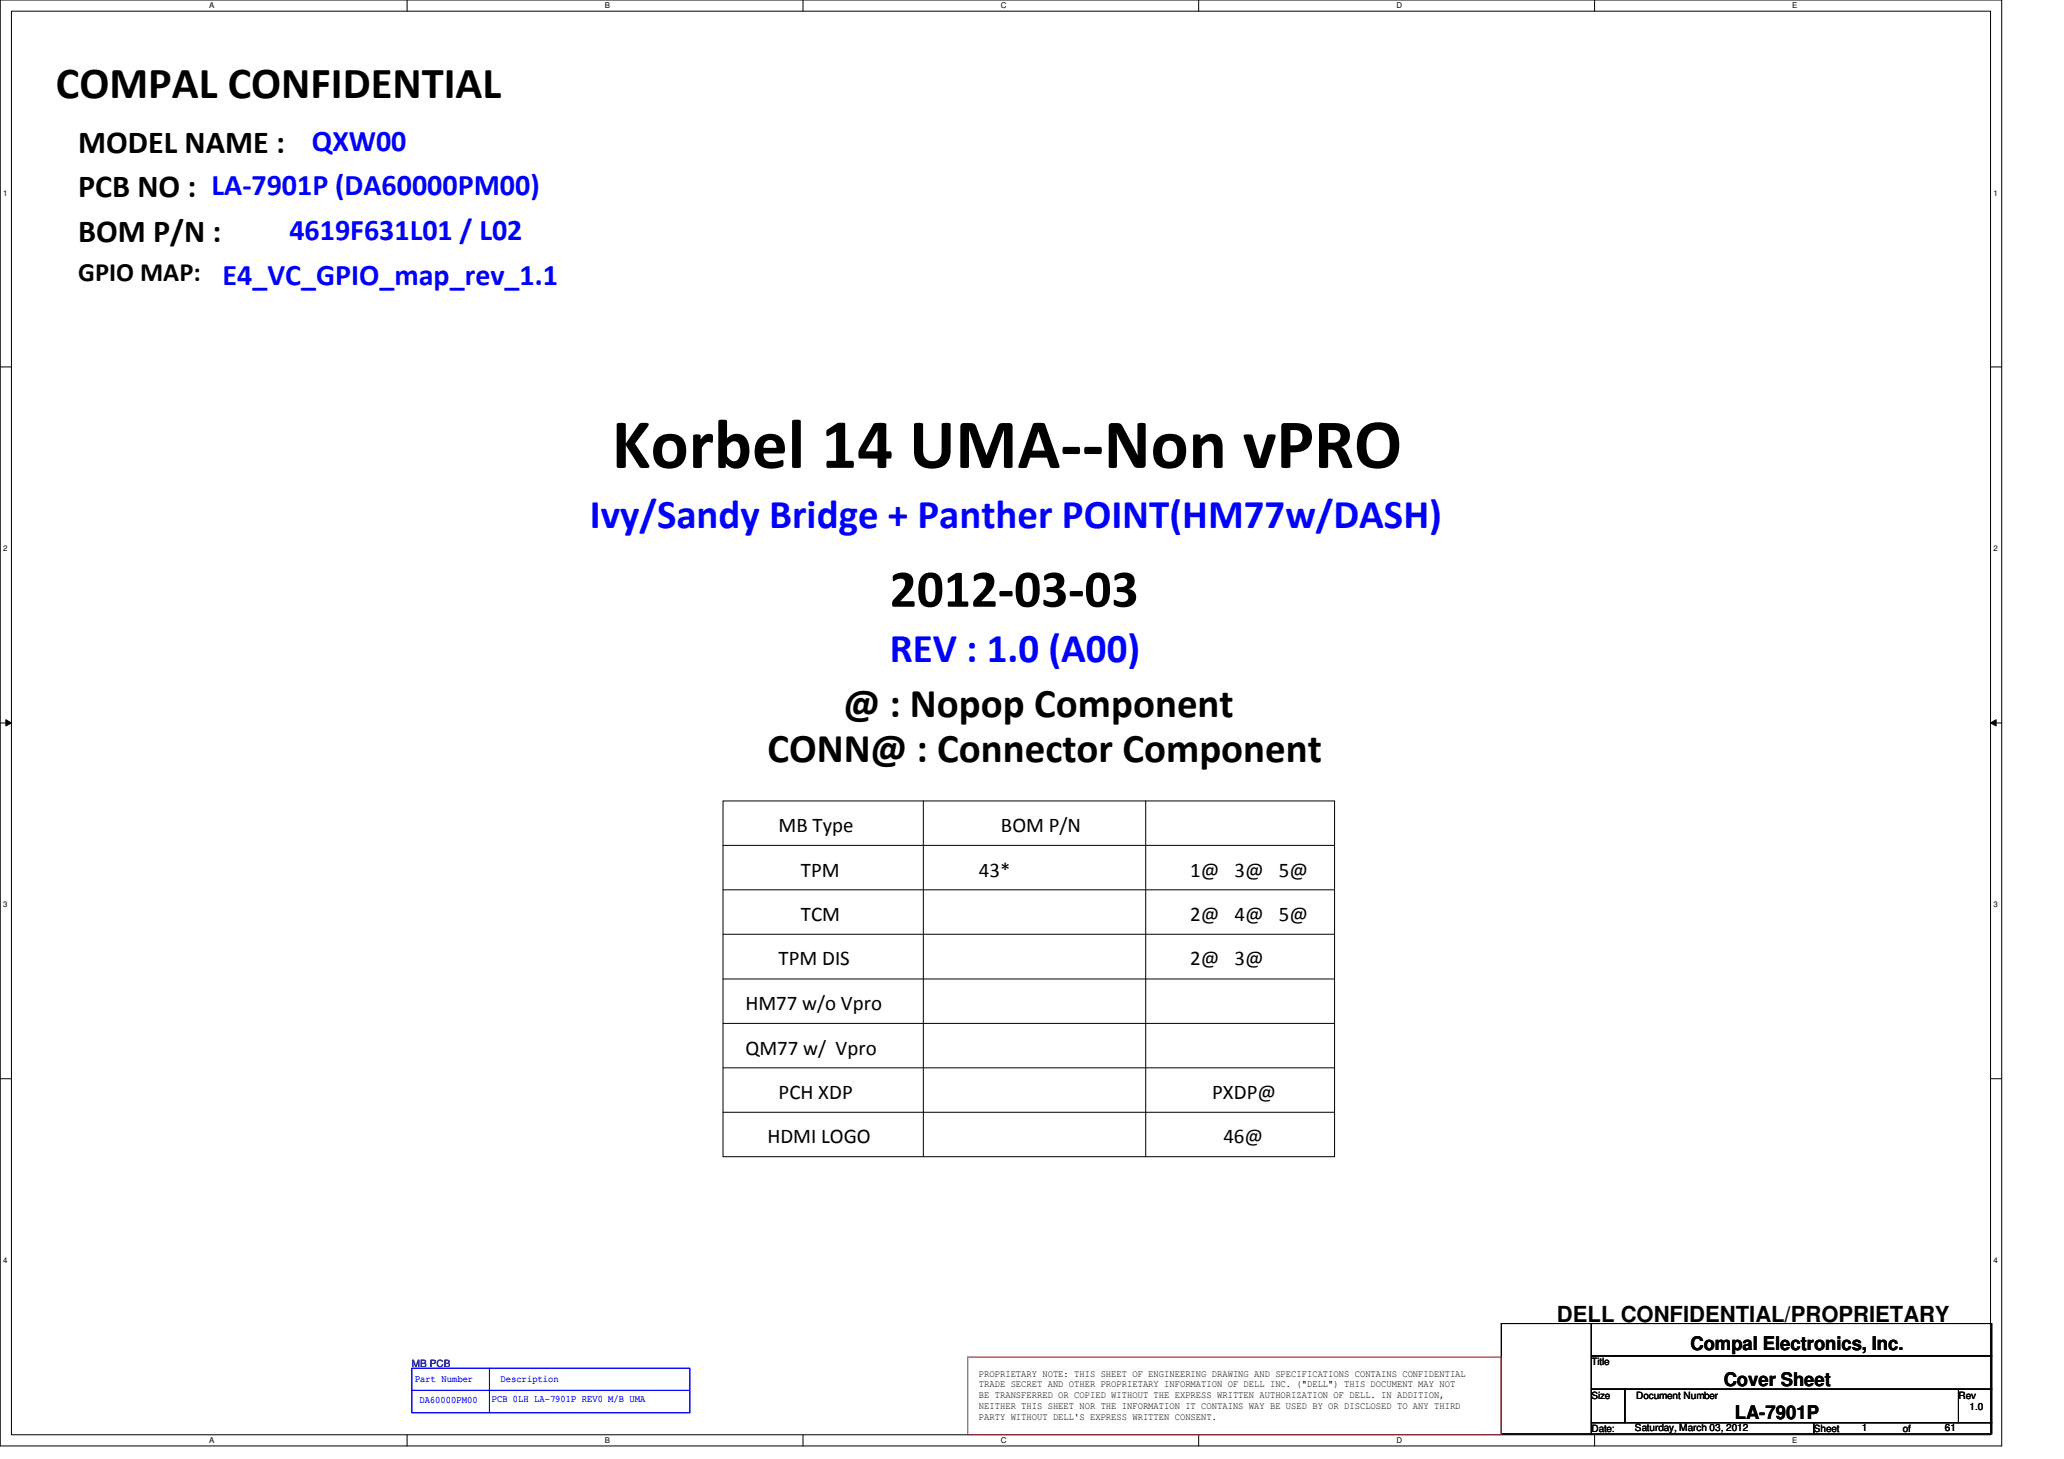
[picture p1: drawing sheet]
<svg xmlns="http://www.w3.org/2000/svg" width="297mm" height="210mm" viewBox="0 0 297 210" stroke-linecap="round" stroke-linejoin="round" font-family="sans-serif">
<defs><g id="words">
<text font-size="10.2" x="88" y="67.3">Korbel 14 UMA--Non vPRO</text>
<text font-size="7.7" x="128.1" y="87.3">2012-03-03</text>
<text font-size="6.4" x="8" y="14.1">COMPAL CONFIDENTIAL</text>
<g font-size="5.9" fill="#00f">
<text x="84.9" y="76">Ivy/Sandy Bridge + Panther POINT(HM77w/DASH)</text>
<text x="128.1" y="95.2">REV : 1.0 (A00)</text>
</g>
<g font-size="5.9">
<text x="121.4" y="103.2">@ : Nopop Component</text>
<text x="110.4" y="109.6">CONN@ : Connector Component</text>
</g>
<g font-size="4.6">
<text x="11.3" y="22">MODEL NAME :</text>
<text x="11.3" y="28.4">PCB NO : LA-7901P (DA60000PM00)</text>
<text x="11.3" y="34.8">BOM P/N :</text>
</g>
<g font-size="4.3" fill="#00f">
<text x="44.9" y="21.7">QXW00</text>
<text x="41.7" y="34.5">4619F631L01 / L02</text>
<text x="32" y="40.9">E4_VC_GPIO_map_rev_1.1</text>
</g>
<text font-size="3.8" x="11.3" y="40.5">GPIO MAP:</text>
<text font-size="3.2" x="224.1" y="190.2">DELL CONFIDENTIAL/PROPRIETARY</text>
<g font-size="3">
<text x="112.1" y="119.7">MB Type</text>
<text x="144.1" y="119.7">BOM P/N</text>
<text x="115.3" y="126.1">TPM</text>
<text x="140.9" y="126.1">43*</text>
<text x="171.3" y="126.1">1@</text>
<text x="177.7" y="126.1">3@</text>
<text x="184.1" y="126.1">5@</text>
<text x="115.3" y="132.5">TCM</text>
<text x="171.3" y="132.5">2@</text>
<text x="177.7" y="132.5">4@</text>
<text x="184.1" y="132.5">5@</text>
<text x="112.1" y="138.9">TPM DIS</text>
<text x="171.3" y="138.9">2@</text>
<text x="177.7" y="138.9">3@</text>
<text x="107.3" y="145.3">HM77 w/o Vpro</text>
<text x="107.3" y="151.7">QM77 w/ Vpro</text>
<text x="112.1" y="158.1">PCH XDP</text>
<text x="174.5" y="158.1">PXDP@</text>
<text x="110.4" y="164.5">HDMI LOGO</text>
<text x="176.1" y="164.5">46@</text>
</g>
<g font-size="2.7">
<text x="243.3" y="194.3">Compal Electronics, Inc.</text>
<text x="248.1" y="199.4">Cover Sheet</text>
<text x="249.7" y="204.2">LA-7901P</text>
</g>
<text font-size="1.4" fill="#000080" x="59.3" y="196.6">MB PCB</text>
<g font-size="1.4">
<text x="229" y="196.4">Title</text>
<text x="140.9" y="198">PROPRIETARY NOTE: THIS SHEET OF ENGINEERING DRAWING AND SPECIFICATIONS CONTAINS CONFIDENTIAL</text>
<text x="140.9" y="199.6">TRADE SECRET AND OTHER PROPRIETARY INFORMATION OF DELL INC. (&quot;DELL&quot;) THIS DOCUMENT MAY NOT</text>
<text x="140.9" y="201.2">BE TRANSFERRED OR COPIED WITHOUT THE EXPRESS WRITTEN AUTHORIZATION OF DELL. IN ADDITION,</text>
<text x="140.9" y="202.7">NEITHER THIS SHEET NOR THE INFORMATION IT CONTAINS WAY BE USED BY OR DISCLOSED TO ANY THIRD</text>
<text x="229" y="201.2">Size</text>
<text x="235.5" y="201.2">Document Number</text>
<text x="281.9" y="201.2">Rev</text>
<text x="283.5" y="202.8">1.0</text>
<text x="140.9" y="204.3">PARTY WITHOUT DELL'S EXPRESS WRITTEN CONSENT.</text>
<text x="229" y="206">Date:</text>
<text x="235.3" y="205.9">Saturday, March 03, 2012</text>
<text x="261" y="206">Sheet</text>
<text x="267.9" y="205.9">1</text>
<text x="273.9" y="206">of</text>
<text x="279.9" y="205.9">61</text>
</g>
<g font-size="1.4" fill="#00f">
<text x="59.7" y="198.8">Part Number</text>
<text x="60.4" y="201.8">DA60000PM00</text>
<text x="70.8" y="201.7">PCB 0LH LA-7901P REV0 M/B UMA</text>
<text x="72" y="198.8">Description</text>
</g>
<g font-size="1.1">
<text x="30.1" y="1.1">A</text>
<text x="87" y="1.1">B</text>
<text x="144" y="1.1">C</text>
<text x="201" y="1.1">D</text>
<text x="257.9" y="1.1">E</text>
<text x=".5" y="28.2">1</text>
<text x="286.9" y="28.2">1</text>
<text x=".5" y="79.3">2</text>
<text x="286.9" y="79.3">2</text>
<text x=".5" y="130.6">3</text>
<text x="286.9" y="130.6">3</text>
<text x=".5" y="181.7">4</text>
<text x="286.9" y="181.7">4</text>
<text x="30.1" y="207.6">A</text>
<text x="87" y="207.6">B</text>
<text x="144" y="207.6">C</text>
<text x="201" y="207.6">D</text>
<text x="257.9" y="207.6">E</text>
</g>
</g></defs>
<path d="M0 0h288.1v208h-288.1zM1.6 1.6h284.9v204.8h-284.9z" fill="none" stroke="#000" stroke-width=".14"/>
<g fill="#fff">
<path d="M30.1 .2h.7v1.2h-.7z"/>
<path d="M30.1 206.6h.7v1.2h-.7z"/>
</g>
<path d="M58.6 0v1.6M58.6 206.4v1.6" fill="none" stroke="#000" stroke-width=".14"/>
<g fill="#fff">
<path d="M87 .2h.8v1.2h-.8z"/>
<path d="M87 206.6h.8v1.2h-.8z"/>
</g>
<path d="M115.6 0v1.6M115.6 206.4v1.6" fill="none" stroke="#000" stroke-width=".14"/>
<g fill="#fff">
<path d="M144 .2h.8v1.2h-.8z"/>
<path d="M144 206.6h.8v1.2h-.8z"/>
</g>
<path d="M172.5 0v1.6M172.5 206.4v1.6" fill="none" stroke="#000" stroke-width=".14"/>
<g fill="#fff">
<path d="M201 .2h.7v1.2h-.7z"/>
<path d="M201 206.6h.7v1.2h-.7z"/>
</g>
<path d="M229.5 0v1.6M229.5 206.4v1.6" fill="none" stroke="#000" stroke-width=".14"/>
<g fill="#fff">
<path d="M257.9 .2h.8v1.2h-.8z"/>
<path d="M257.9 206.6h.8v1.2h-.8z"/>
<path d="M.5 27.2h.6v1.2h-.6z"/>
<path d="M286.9 27.2h.6v1.2h-.6z"/>
<path d="M.5 78.4h.6v1.1h-.6z"/>
<path d="M286.9 78.4h.6v1.1h-.6z"/>
</g>
<path d="M0 52.8h1.6M286.5 52.8h1.6" fill="none" stroke="#000" stroke-width=".14"/>
<g fill="#fff">
<path d="M.5 129.6h.6v1.2h-.6z"/>
<path d="M286.9 129.6h.6v1.2h-.6z"/>
</g>
<path d="M0 104h1.6M.8 103.5l.8 .5-.8 .4zM286.5 104h1.6M286.5 104l.8-.5v.9z" fill="none" stroke="#000" stroke-width=".14"/>
<path d="M.8 103.5l.8 .5-.8 .4zM286.5 104l.8-.5v.9z" fill="#000"/>
<g fill="#fff">
<path d="M.5 180.8h.6v1.1h-.6z"/>
<path d="M286.9 180.8h.6v1.1h-.6z"/>
</g>
<g fill="none" stroke="#000" stroke-width=".14">
<path d="M104.1 115.2h88v51.2h-88zM132.9 115.2v51.2M164.9 115.2v51.2M104.1 128h88M104.1 121.6h88M104.1 134.4h88M0 155.2h1.6M104.1 140.8h88M104.1 147.2h88M104.1 153.6h88M286.5 155.2h1.6M104.1 160h88"/>
<path d="M216.1 190.4h12.9v15.9h-12.9zM229 190.4h57.6v4.7h-57.6zM229 195.1h57.6v4.8h-57.6zM229 199.9h4.8v4.8h-4.8zM233.8 199.9h48.1v4.8h-48.1zM281.9 199.9h4.7v4.8h-4.7zM229 204.7h32v1.6h-32zM261 204.7h25.6v1.6h-25.6z"/>
</g>
<path d="M139.3 195.2h76.8v11.2h-76.8z" fill="none" stroke="#f00" stroke-width=".14"/>
<path d="M59.3 196.8h40v6.4h-40zM70.4 196.8v6.4M59.3 200h40" fill="none" stroke="#00f" stroke-width=".14"/>
<use href="#words"/>
</svg>
